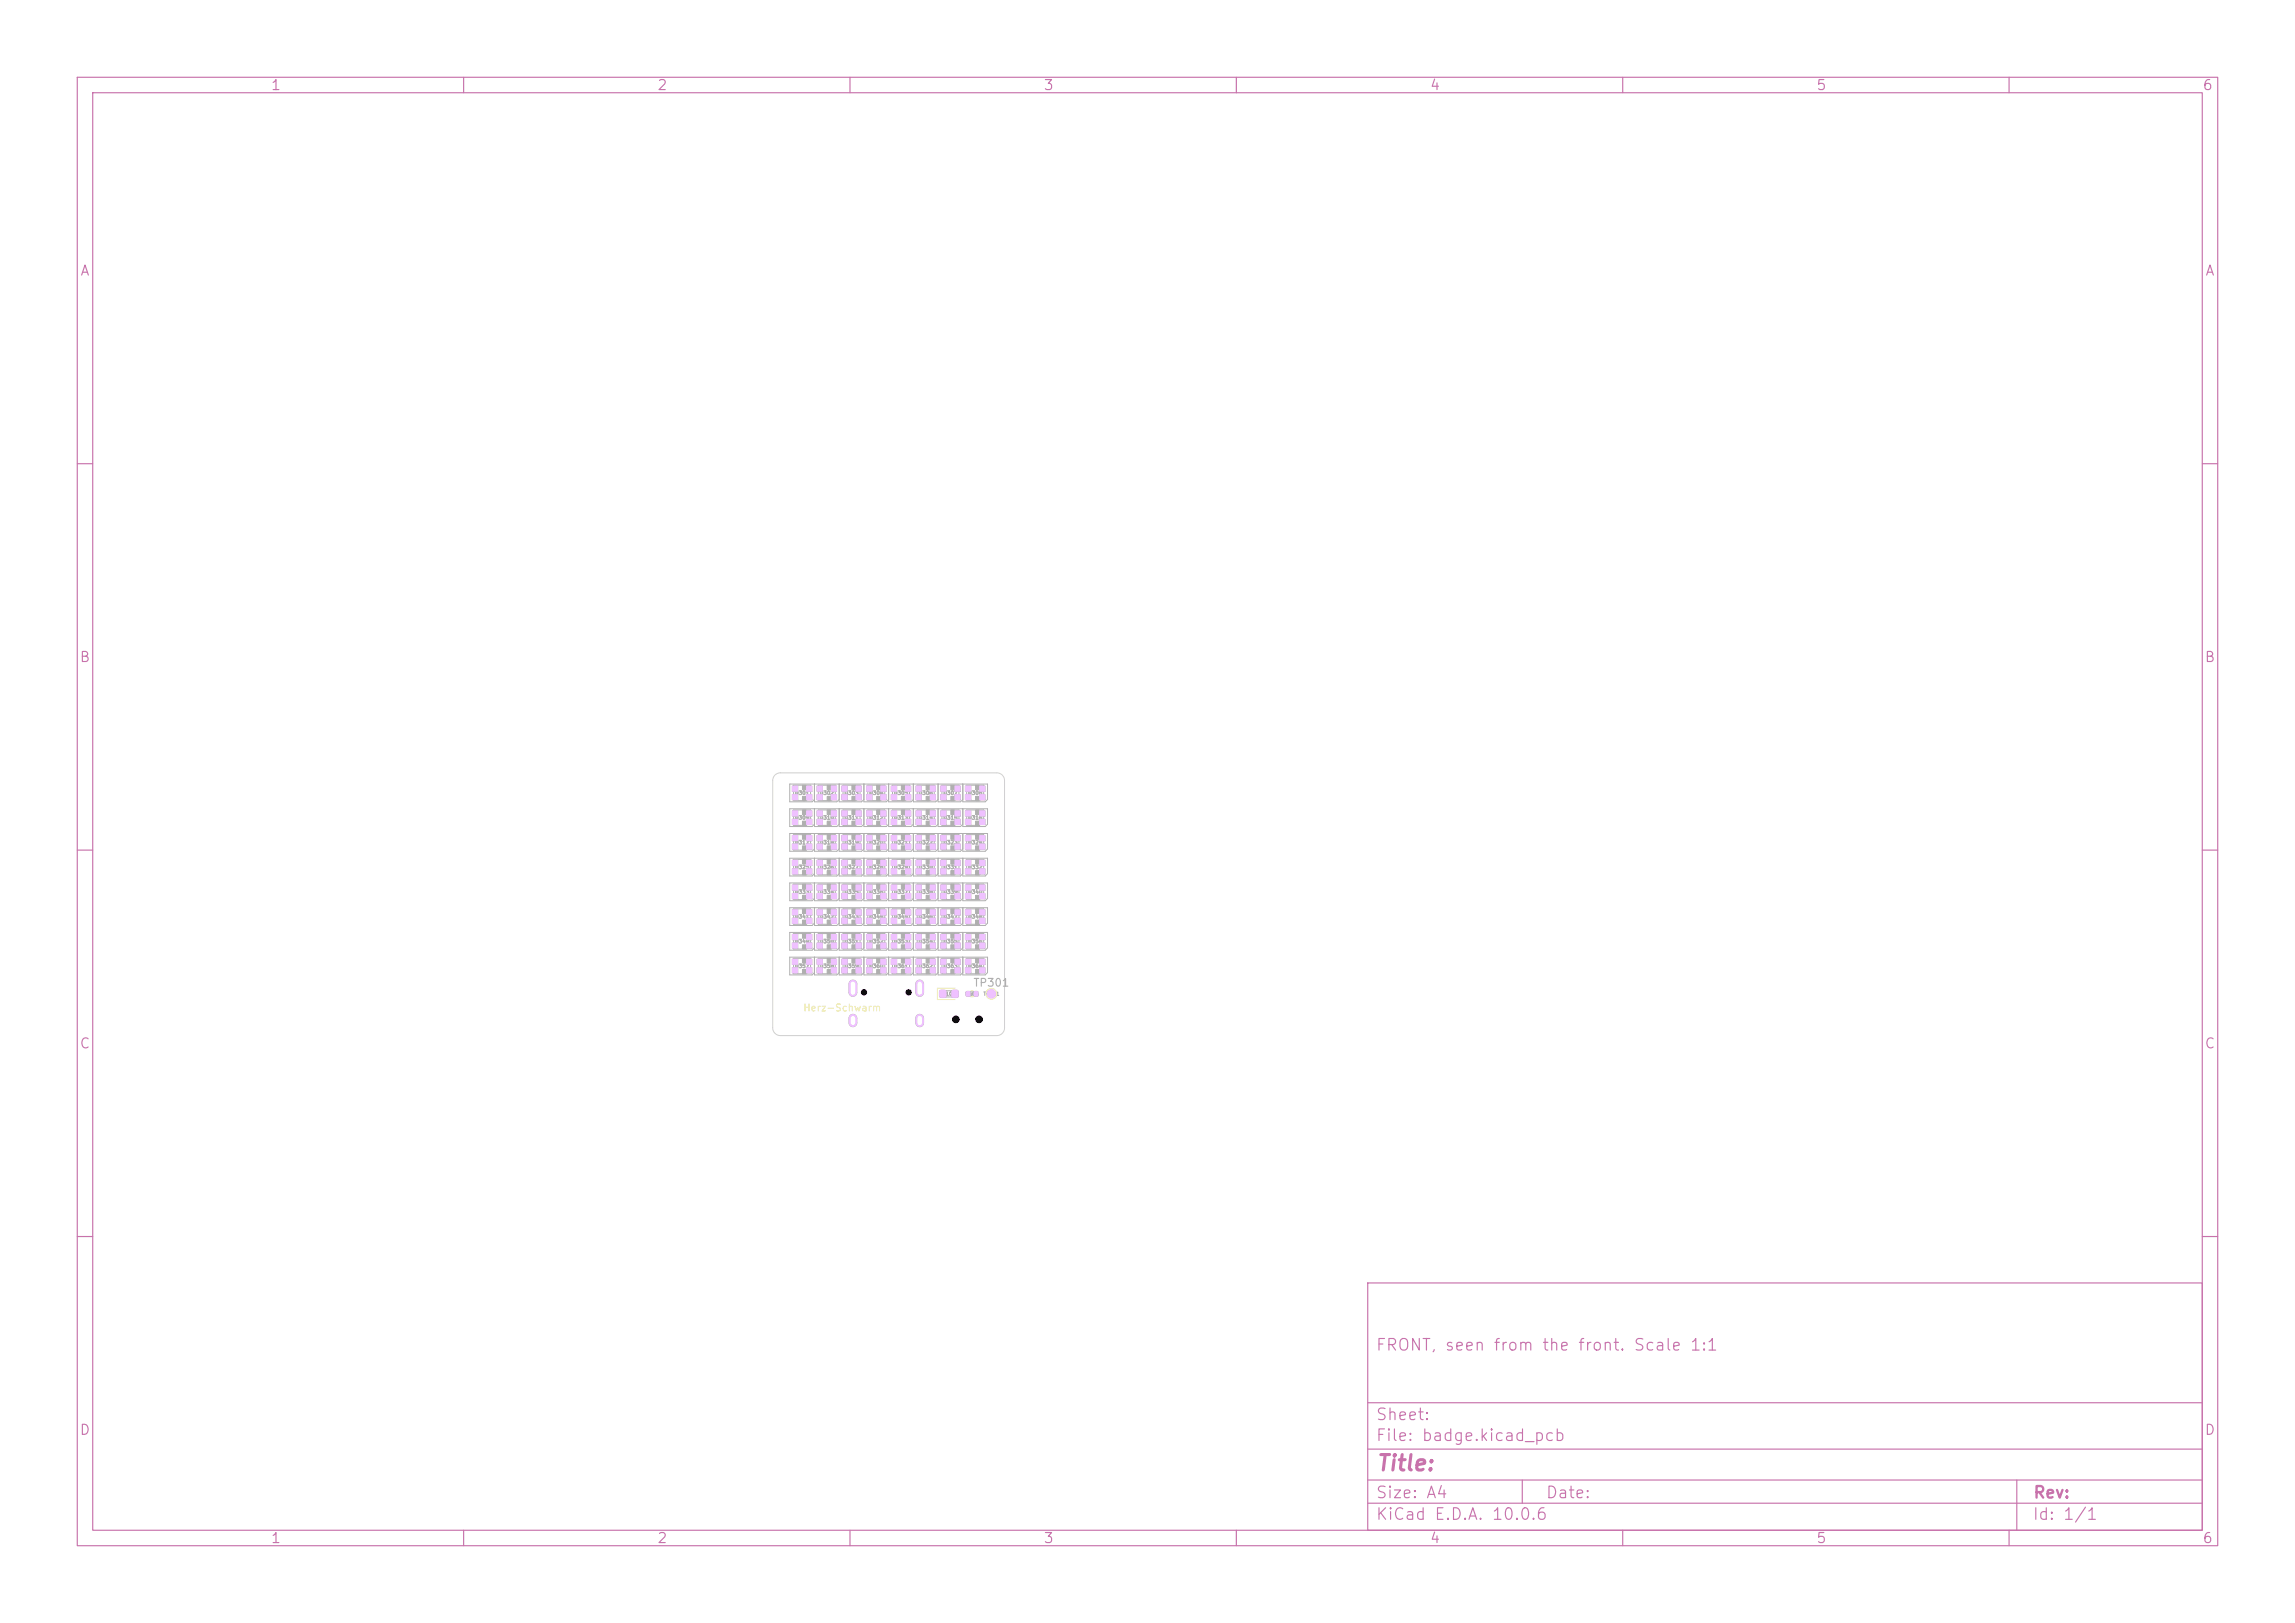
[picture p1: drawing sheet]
<svg xmlns="http://www.w3.org/2000/svg" width="297mm" height="210mm" viewBox="0 0 297 210" stroke-linecap="round" stroke-linejoin="round" font-family="sans-serif">
<defs><g id="words">
<text font-size="2" fill="#c872ab" x="178" y="190.8">Title:</text>
<g font-size="1.5" fill="#c872ab">
<text x="178" y="175.1">FRONT, seen from the front. Scale 1:1</text>
<text x="178" y="184.1">Sheet:</text>
<text x="178" y="186.8">File: badge.kicad_pcb</text>
<text x="178" y="197">KiCad E.D.A. 10.0.6</text>
<text x="178" y="194.2">Size: A4</text>
<text x="200" y="194.2">Date:</text>
<text x="263" y="197">Id: 1/1</text>
<text x="263" y="194.2">Rev:</text>
</g>
<g font-size="1.3" fill="#c872ab">
<text x="35" y="12">1</text>
<text x="85" y="12">2</text>
<text x="135" y="12">3</text>
<text x="185" y="12">4</text>
<text x="235" y="12">5</text>
<text x="285" y="12">6</text>
<text x="10.3" y="36">A</text>
<text x="285.3" y="36">A</text>
<text x="10.2" y="86">B</text>
<text x="285.2" y="86">B</text>
<text x="10.2" y="136">C</text>
<text x="285.2" y="136">C</text>
<text x="10.2" y="186">D</text>
<text x="285.2" y="186">D</text>
<text x="35" y="200">1</text>
<text x="85" y="200">2</text>
<text x="135" y="200">3</text>
<text x="185" y="200">4</text>
<text x="235" y="200">5</text>
<text x="285" y="200">6</text>
</g>
<text font-size="1" fill="#afafaf" x="125.9" y="127.9">TP301</text>
<text font-size=".9" fill="#f2eda1" x="103.9" y="131.1">Herz-Schwarm</text>
<g font-size=".7" fill="#afafaf">
<text x="110.9" y="128.6" transform="rotate(-90 110.9 128.6)">SH</text>
<text x="119.6" y="128.6" transform="rotate(-90 119.6 128.6)">SH</text>
</g>
<g font-size=".5" fill="#afafaf">
<text x="102.8" y="103">D301</text>
<text x="102.8" y="106.2">D309</text>
<text x="106" y="103">D302</text>
<text x="106" y="106.2">D310</text>
<text x="109.2" y="106.2">D311</text>
<text x="109.2" y="103">D303</text>
<text x="112.4" y="103">D304</text>
<text x="112.4" y="106.2">D312</text>
<text x="115.6" y="103">D305</text>
<text x="115.6" y="106.2">D313</text>
<text x="118.8" y="103">D306</text>
<text x="118.8" y="106.2">D314</text>
<text x="122" y="106.2">D315</text>
<text x="122" y="103">D307</text>
<text x="125.2" y="106.2">D316</text>
<text x="125.2" y="103">D308</text>
<text x="102.8" y="109.4">D317</text>
<text x="102.8" y="112.6">D325</text>
<text x="106" y="112.6">D326</text>
<text x="106" y="109.4">D318</text>
<text x="109.2" y="112.6">D327</text>
<text x="109.2" y="109.4">D319</text>
<text x="112.4" y="109.4">D320</text>
<text x="112.4" y="112.6">D328</text>
<text x="115.6" y="109.4">D321</text>
<text x="115.6" y="112.6">D329</text>
<text x="118.8" y="109.4">D322</text>
<text x="118.8" y="112.6">D330</text>
<text x="122" y="112.6">D331</text>
<text x="122" y="109.4">D323</text>
<text x="125.2" y="109.4">D324</text>
<text x="125.2" y="112.6">D332</text>
<text x="102.8" y="119">D341</text>
<text x="102.8" y="115.8">D333</text>
<text x="106" y="119">D342</text>
<text x="106" y="115.8">D334</text>
<text x="109.2" y="119">D343</text>
<text x="109.2" y="115.8">D335</text>
<text x="112.4" y="119">D344</text>
<text x="112.4" y="115.8">D336</text>
<text x="115.6" y="115.8">D337</text>
<text x="115.6" y="119">D345</text>
<text x="118.8" y="115.8">D338</text>
<text x="118.8" y="119">D346</text>
<text x="122" y="119">D347</text>
<text x="122" y="115.8">D339</text>
<text x="125.2" y="115.8">D340</text>
<text x="125.2" y="119">D348</text>
<text x="102.8" y="122.2">D349</text>
<text x="102.8" y="125.4">D357</text>
<text x="106" y="125.4">D358</text>
<text x="106" y="122.2">D350</text>
<text x="109.2" y="122.2">D351</text>
<text x="109.2" y="125.4">D359</text>
<text x="112.4" y="122.2">D352</text>
<text x="112.4" y="125.4">D360</text>
<text x="115.6" y="125.4">D361</text>
<text x="115.6" y="122.2">D353</text>
<text x="118.8" y="125.4">D362</text>
<text x="118.8" y="122.2">D354</text>
<text x="122" y="125.4">D363</text>
<text x="122" y="122.2">D355</text>
<text x="125.2" y="125.4">D364</text>
<text x="125.2" y="122.2">D356</text>
<text x="110.8" y="132.6" transform="rotate(-90 110.8 132.6)">SH</text>
<text x="119.4" y="132.6" transform="rotate(-90 119.4 132.6)">SH</text>
</g>
<g font-size=".4" fill="#afafaf">
<text x="121.9" y="128.9">D102</text>
<text x="124.9" y="128.9">R104</text>
<text x="127.2" y="128.9">TP301</text>
</g>
<text font-size=".3" fill="#afafaf" x="125.3" y="128.8">R104</text>
</g></defs>
<g fill="none" stroke="#c872ab" stroke-width=".15">
<path d="M10 10h277v190h-277zM12 12h273v186h-273zM60 10v2M110 10v2M160 10v2M210 10v2M260 10v2M10 60h2M285 60h2M10 110h2M285 110h2M10 160h2"/>
<path d="M177 166h108v32h-108zM285 160h2M60 198v2M110 198v2M160 198v2M177 194.5h108M177 191.5h108M177 187.5h108M177 181.5h108M197 191.5v3M210 198v2M260 198v2"/>
<path d="M261 191.5v6.5"/>
</g>
<path d="M100.3 100.3l.4-.2 .3-.1h28a1 1 0 0 1 1 1v32a1 1 0 0 1-1 1h-28a1 1 0 0 1-1-1v-32l.1-.3z" fill="none" stroke="#d0d2cd" stroke-width=".13"/>
<g fill="none" stroke="#afafaf" stroke-width=".13">
<path d="M102.5 117.7h.7v.7h-.7zM102.5 118.8h.7v.7h-.7zM102.5 114.5h.7v.7h-.7zM102.5 115.6h.7v.7h-.7zM102.5 101.7h.7v.7h-.7zM102.5 102.8h.7v.7h-.7zM102.5 104.9h.7v.7h-.7zM102.5 106h.7v.7h-.7zM102.5 108.1h.7v.7h-.7zM102.5 109.2h.7v.7h-.7zM102.5 111.3h.7v.7h-.7zM102.5 112.4h.7v.7h-.7z"/>
<path d="M102.7 111.2h2.2v1.5l-.6 .5h-1.6zM102.7 117.6h2.2v1.5l-.6 .5h-1.6zM102.7 101.6h2.2v1.5l-.6 .5h-1.6zM102.7 104.8h2.2v1.5l-.6 .5h-1.6zM102.7 108h2.2v1.5l-.6 .5h-1.6zM102.7 114.4h2.2v1.5l-.6 .5h-1.6zM104.4 118.8h.7v.7h-.7zM104.4 117.7h.7v.7h-.7zM104.4 115.6h.7v.7h-.7zM104.4 114.5h.7v.7h-.7zM104.4 102.8h.7v.7h-.7zM104.4 101.7h.7v.7h-.7z"/>
<path d="M104.4 106h.7v.7h-.7zM104.4 104.9h.7v.7h-.7zM104.4 109.2h.7v.7h-.7zM104.4 108.1h.7v.7h-.7zM104.4 112.4h.7v.7h-.7zM104.4 111.3h.7v.7h-.7zM105.4 111.1v2.3h2.9l.3-.3M105.4 114.3v2.3h2.9l.3-.3M105.4 117.5v2.3h2.9l.3-.3M105.4 101.5v2.3h2.9l.3-.3M105.4 104.7v2.3h2.9l.3-.3M105.4 107.9v2.3h2.9l.3-.3"/>
<path d="M105.7 117.7h.7v.7h-.7zM105.7 118.8h.7v.7h-.7zM105.7 101.7h.7v.7h-.7zM105.7 102.8h.7v.7h-.7zM105.7 114.5h.7v.7h-.7zM105.7 115.6h.7v.7h-.7zM105.7 104.9h.7v.7h-.7zM105.7 106h.7v.7h-.7zM105.7 111.3h.7v.7h-.7zM105.7 112.4h.7v.7h-.7zM105.7 108.1h.7v.7h-.7zM105.7 109.2h.7v.7h-.7z"/>
<path d="M105.9 111.2h2.2v1.5l-.6 .5h-1.6zM105.9 114.4h2.2v1.5l-.6 .5h-1.6zM105.9 101.6h2.2v1.5l-.6 .5h-1.6zM105.9 104.8h2.2v1.5l-.6 .5h-1.6zM105.9 108h2.2v1.5l-.6 .5h-1.6zM105.9 117.6h2.2v1.5l-.6 .5h-1.6zM107.6 118.8h.7v.7h-.7zM107.6 117.7h.7v.7h-.7zM107.6 102.8h.7v.7h-.7zM107.6 101.7h.7v.7h-.7zM107.6 115.6h.7v.7h-.7zM107.6 114.5h.7v.7h-.7z"/>
<path d="M107.6 106h.7v.7h-.7zM107.6 104.9h.7v.7h-.7zM107.6 112.4h.7v.7h-.7zM107.6 111.3h.7v.7h-.7zM107.6 109.2h.7v.7h-.7zM107.6 108.1h.7v.7h-.7zM108.6 101.5v2.3h2.9l.3-.3M108.6 104.7v2.3h2.9l.3-.3M108.6 107.9v2.3h2.9l.3-.3M108.6 111.1v2.3h2.9l.3-.3M108.6 114.3v2.3h2.9l.3-.3M108.6 117.5v2.3h2.9l.3-.3"/>
<path d="M108.9 111.3h.7v.7h-.7zM108.9 112.4h.7v.7h-.7zM108.9 104.9h.7v.7h-.7zM108.9 106h.7v.7h-.7zM108.9 108.1h.7v.7h-.7zM108.9 109.2h.7v.7h-.7zM108.9 101.7h.7v.7h-.7zM108.9 102.8h.7v.7h-.7zM108.9 117.7h.7v.7h-.7zM108.9 118.8h.7v.7h-.7zM108.9 114.5h.7v.7h-.7zM108.9 115.6h.7v.7h-.7z"/>
<path d="M109.1 101.6h2.2v1.5l-.5 .5h-1.7zM109.1 104.8h2.2v1.5l-.5 .5h-1.7zM109.1 108h2.2v1.5l-.5 .5h-1.7zM109.1 111.2h2.2v1.5l-.5 .5h-1.7zM109.1 114.4h2.2v1.5l-.5 .5h-1.7zM109.1 117.6h2.2v1.5l-.5 .5h-1.7zM110.8 112.4h.7v.7h-.7zM110.8 111.3h.7v.7h-.7zM110.8 106h.7v.7h-.7zM110.8 104.9h.7v.7h-.7zM110.8 109.2h.7v.7h-.7zM110.8 108.1h.7v.7h-.7z"/>
<path d="M110.8 102.8h.7v.7h-.7zM110.8 101.7h.7v.7h-.7zM110.8 118.8h.7v.7h-.7zM110.8 117.7h.7v.7h-.7zM110.8 115.6h.7v.7h-.7zM110.8 114.5h.7v.7h-.7zM111.8 111.1v2.3h2.9l.3-.3M111.8 107.9v2.3h2.9l.3-.3M111.8 101.5v2.3h2.9l.3-.3M111.8 104.7v2.3h2.9l.3-.3M111.8 114.3v2.3h2.9l.3-.3M111.8 117.5v2.3h2.9l.3-.3"/>
<path d="M112.1 117.7h.7v.7h-.7zM112.1 118.8h.7v.7h-.7zM112.1 101.7h.7v.7h-.7zM112.1 102.8h.7v.7h-.7zM112.1 108.1h.7v.7h-.7zM112.1 109.2h.7v.7h-.7zM112.1 104.9h.7v.7h-.7zM112.1 106h.7v.7h-.7zM112.1 111.3h.7v.7h-.7zM112.1 112.4h.7v.7h-.7zM112.1 114.5h.7v.7h-.7zM112.1 115.6h.7v.7h-.7z"/>
<path d="M112.3 111.2h2.2v1.5l-.6 .5h-1.6zM112.3 108h2.2v1.5l-.6 .5h-1.6zM112.3 117.6h2.2v1.5l-.6 .5h-1.6zM112.3 114.4h2.2v1.5l-.6 .5h-1.6zM112.3 104.8h2.2v1.5l-.6 .5h-1.6zM112.3 101.6h2.2v1.5l-.6 .5h-1.6zM114 118.8h.7v.7h-.7zM114 117.7h.7v.7h-.7zM114 102.8h.7v.7h-.7zM114 101.7h.7v.7h-.7zM114 109.2h.7v.7h-.7zM114 108.1h.7v.7h-.7z"/>
<path d="M114 106h.7v.7h-.7zM114 104.9h.7v.7h-.7zM114 112.4h.7v.7h-.7zM114 111.3h.7v.7h-.7zM114 115.6h.7v.7h-.7zM114 114.5h.7v.7h-.7zM115 111.1v2.3h2.9l.3-.3M115 104.7v2.3h2.9l.3-.3M115 117.5v2.3h2.9l.3-.3M115 107.9v2.3h2.9l.3-.3M115 114.3v2.3h2.9l.3-.3M115 101.5v2.3h2.9l.3-.3"/>
<path d="M115.3 114.5h.7v.7h-.7zM115.3 115.6h.7v.7h-.7zM115.3 108.1h.7v.7h-.7zM115.3 109.2h.7v.7h-.7zM115.3 101.7h.7v.7h-.7zM115.3 102.8h.7v.7h-.7zM115.3 111.3h.7v.7h-.7zM115.3 112.4h.7v.7h-.7zM115.3 104.9h.7v.7h-.7zM115.3 106h.7v.7h-.7zM115.3 117.7h.7v.7h-.7zM115.3 118.8h.7v.7h-.7z"/>
<path d="M115.5 111.2h2.2v1.5l-.6 .5h-1.6zM115.5 104.8h2.2v1.5l-.6 .5h-1.6zM115.5 117.6h2.2v1.5l-.6 .5h-1.6zM115.5 108h2.2v1.5l-.6 .5h-1.6zM115.5 114.4h2.2v1.5l-.6 .5h-1.6zM115.5 101.6h2.2v1.5l-.6 .5h-1.6zM117.2 115.6h.7v.7h-.7zM117.2 114.5h.7v.7h-.7zM117.2 109.2h.7v.7h-.7zM117.2 108.1h.7v.7h-.7zM117.2 102.8h.7v.7h-.7zM117.2 101.7h.7v.7h-.7z"/>
<path d="M117.2 112.4h.7v.7h-.7zM117.2 111.3h.7v.7h-.7zM117.2 106h.7v.7h-.7zM117.2 104.9h.7v.7h-.7zM117.2 118.8h.7v.7h-.7zM117.2 117.7h.7v.7h-.7zM118.2 111.1v2.3h2.9l.3-.3M118.2 101.5v2.3h2.9l.3-.3M118.2 114.3v2.3h2.9l.3-.3M118.2 104.7v2.3h2.9l.3-.3M118.2 117.5v2.3h2.9l.3-.3M118.2 107.9v2.3h2.9l.3-.3"/>
<path d="M118.5 101.7h.7v.7h-.7zM118.5 102.8h.7v.7h-.7zM118.5 114.5h.7v.7h-.7zM118.5 115.6h.7v.7h-.7zM118.5 117.7h.7v.7h-.7zM118.5 118.8h.7v.7h-.7zM118.5 108.1h.7v.7h-.7zM118.5 109.2h.7v.7h-.7zM118.5 111.3h.7v.7h-.7zM118.5 112.4h.7v.7h-.7zM118.5 104.9h.7v.7h-.7zM118.5 106h.7v.7h-.7z"/>
<path d="M118.7 111.2h2.2v1.5l-.5 .5h-1.7zM118.7 101.6h2.2v1.5l-.5 .5h-1.7zM118.7 114.4h2.2v1.5l-.5 .5h-1.7zM118.7 117.6h2.2v1.5l-.5 .5h-1.7zM118.7 104.8h2.2v1.5l-.5 .5h-1.7zM118.7 108h2.2v1.5l-.5 .5h-1.7zM120.4 102.8h.7v.7h-.7zM120.4 101.7h.7v.7h-.7zM120.4 115.6h.7v.7h-.7zM120.4 114.5h.7v.7h-.7zM120.4 118.8h.7v.7h-.7zM120.4 117.7h.7v.7h-.7z"/>
<path d="M120.4 109.2h.7v.7h-.7zM120.4 108.1h.7v.7h-.7zM120.4 112.4h.7v.7h-.7zM120.4 111.3h.7v.7h-.7zM120.4 106h.7v.7h-.7zM120.4 104.9h.7v.7h-.7zM121.4 111.1v2.3h2.9l.3-.3M121.4 101.5v2.3h2.9l.3-.3M121.4 104.7v2.3h2.9l.3-.3M121.4 107.9v2.3h2.9l.3-.3M121.4 114.3v2.3h2.9l.3-.3M121.4 117.5v2.3h2.9l.3-.3"/>
<path d="M121.7 111.3h.7v.7h-.7zM121.7 112.4h.7v.7h-.7zM121.7 108.1h.7v.7h-.7zM121.7 109.2h.7v.7h-.7zM121.7 104.9h.7v.7h-.7zM121.7 106h.7v.7h-.7zM121.7 101.7h.7v.7h-.7zM121.7 102.8h.7v.7h-.7zM121.7 117.7h.7v.7h-.7zM121.7 118.8h.7v.7h-.7zM121.7 114.5h.7v.7h-.7zM121.7 115.6h.7v.7h-.7z"/>
<path d="M121.9 111.2h2.2v1.5l-.6 .5h-1.6zM121.9 101.6h2.2v1.5l-.6 .5h-1.6zM121.9 104.8h2.2v1.5l-.6 .5h-1.6zM121.9 108h2.2v1.5l-.6 .5h-1.6zM121.9 114.4h2.2v1.5l-.6 .5h-1.6zM121.9 117.6h2.2v1.5l-.6 .5h-1.6zM123.6 112.4h.7v.7h-.7zM123.6 111.3h.7v.7h-.7zM123.6 109.2h.7v.7h-.7zM123.6 108.1h.7v.7h-.7zM123.6 106h.7v.7h-.7zM123.6 104.9h.7v.7h-.7z"/>
<path d="M123.6 102.8h.7v.7h-.7zM123.6 101.7h.7v.7h-.7zM123.6 118.8h.7v.7h-.7zM123.6 117.7h.7v.7h-.7zM123.6 115.6h.7v.7h-.7zM123.6 114.5h.7v.7h-.7zM124.6 111.1v2.3h2.9l.3-.3v-2h-25.6v2.3h2.9l.3-.3M124.6 117.5v2.3h2.9l.3-.3v-2h-25.6v2.3h2.9l.3-.3M124.6 107.9v2.3h2.9l.3-.3v-2h-25.6v2.3h2.9l.3-.3M124.6 101.5v2.3h2.9l.3-.3v-2h-25.6v2.3h2.9l.3-.3M124.6 104.7v2.3h2.9l.3-.3v-2h-25.6v2.3h2.9l.3-.3M124.6 114.3v2.3h2.9l.3-.3v-2h-25.6v2.3h2.9l.3-.3"/>
<path d="M124.9 114.5h.7v.7h-.7zM124.9 115.6h.7v.7h-.7zM124.9 108.1h.7v.7h-.7zM124.9 109.2h.7v.7h-.7zM124.9 104.9h.7v.7h-.7zM124.9 106h.7v.7h-.7zM124.9 111.3h.7v.7h-.7zM124.9 112.4h.7v.7h-.7zM124.9 101.7h.7v.7h-.7zM124.9 102.8h.7v.7h-.7zM124.9 117.7h.7v.7h-.7zM124.9 118.8h.7v.7h-.7z"/>
<path d="M125.1 111.2h2.2v1.5l-.6 .5h-1.6zM125.1 108h2.2v1.5l-.6 .5h-1.6zM125.1 117.6h2.2v1.5l-.6 .5h-1.6zM125.1 101.6h2.2v1.5l-.6 .5h-1.6zM125.1 104.8h2.2v1.5l-.6 .5h-1.6zM125.1 114.4h2.2v1.5l-.6 .5h-1.6zM126.8 115.6h.7v.7h-.7zM126.8 114.5h.7v.7h-.7zM126.8 109.2h.7v.7h-.7zM126.8 108.1h.7v.7h-.7zM126.8 106h.7v.7h-.7zM126.8 104.9h.7v.7h-.7z"/>
<path d="M126.8 112.4h.7v.7h-.7zM126.8 111.3h.7v.7h-.7zM126.8 102.8h.7v.7h-.7zM126.8 101.7h.7v.7h-.7zM126.8 118.8h.7v.7h-.7zM126.8 117.7h.7v.7h-.7zM102.5 120.9h.7v.7h-.7zM102.5 122h.7v.7h-.7zM102.5 124.1h.7v.7h-.7zM102.5 125.2h.7v.7h-.7zM102.7 120.8h2.2v1.5l-.6 .5h-1.6zM102.7 124h2.2v1.5l-.6 .5h-1.6z"/>
<path d="M104.4 122h.7v.7h-.7zM104.4 120.9h.7v.7h-.7zM104.4 125.2h.7v.7h-.7zM104.4 124.1h.7v.7h-.7zM105.4 120.7v2.3h2.9l.3-.3M105.4 123.9v2.3h2.9l.3-.3M105.7 124.1h.7v.7h-.7zM105.7 125.2h.7v.7h-.7zM105.7 120.9h.7v.7h-.7zM105.7 122h.7v.7h-.7zM105.9 120.8h2.2v1.5l-.6 .5h-1.6zM105.9 124h2.2v1.5l-.6 .5h-1.6z"/>
<path d="M107.6 125.2h.7v.7h-.7zM107.6 124.1h.7v.7h-.7zM107.6 122h.7v.7h-.7zM107.6 120.9h.7v.7h-.7zM108.6 120.7v2.3h2.9l.3-.3M108.6 123.9v2.3h2.9l.3-.3M108.9 120.9h.7v.7h-.7zM108.9 122h.7v.7h-.7zM108.9 124.1h.7v.7h-.7zM108.9 125.2h.7v.7h-.7zM109.1 120.8h2.2v1.5l-.5 .5h-1.7zM109.1 124h2.2v1.5l-.5 .5h-1.7z"/>
<path d="M110 131.4a.5 .5 0 0 1 .6-.1 .5 .5 0 0 1 .3 .5v.6a.5 .5 0 0 1-.5 .4 .5 .5 0 0 1-.5-.4v-.7zM110 127a.5 .5 0 0 1 .6-.1 .5 .5 0 0 1 .3 .4v1.1a.5 .5 0 0 1-.5 .5 .5 .5 0 0 1-.5-.5v-1.1zM110.8 122h.7v.7h-.7zM110.8 120.9h.7v.7h-.7zM110.8 125.2h.7v.7h-.7zM110.8 124.1h.7v.7h-.7zM111.8 120.7v2.3h2.9l.3-.3M111.8 123.9v2.3h2.9l.3-.3M112.1 120.9h.7v.7h-.7zM112.1 122h.7v.7h-.7zM112.1 124.1h.7v.7h-.7zM112.1 125.2h.7v.7h-.7z"/>
<path d="M112.3 120.8h2.2v1.5l-.6 .5h-1.6zM112.3 124h2.2v1.5l-.6 .5h-1.6zM114 122h.7v.7h-.7zM114 120.9h.7v.7h-.7zM114 125.2h.7v.7h-.7zM114 124.1h.7v.7h-.7zM115 120.7v2.3h2.9l.3-.3M115 123.9v2.3h2.9l.3-.3M115.3 124.1h.7v.7h-.7zM115.3 125.2h.7v.7h-.7zM115.3 120.9h.7v.7h-.7zM115.3 122h.7v.7h-.7z"/>
<path d="M115.5 120.8h2.2v1.5l-.6 .5h-1.6zM115.5 124h2.2v1.5l-.6 .5h-1.6zM117.2 125.2h.7v.7h-.7zM117.2 124.1h.7v.7h-.7zM117.2 122h.7v.7h-.7zM117.2 120.9h.7v.7h-.7zM118.2 120.7v2.3h2.9l.3-.3M118.2 123.9v2.3h2.9l.3-.3M118.5 124.1h.7v.7h-.7zM118.5 125.2h.7v.7h-.7zM118.5 120.9h.7v.7h-.7zM118.5 122h.7v.7h-.7z"/>
<path d="M118.7 131.4a.5 .5 0 0 1 .5-.1 .5 .5 0 0 1 .3 .5v.6a.5 .5 0 0 1-.5 .4 .5 .5 0 0 1-.5-.4v-.7zM118.7 127a.5 .5 0 0 1 .5-.1 .5 .5 0 0 1 .3 .4v1.1a.5 .5 0 0 1-.5 .5 .5 .5 0 0 1-.5-.5v-1.1zM118.7 120.8h2.2v1.5l-.5 .5h-1.7zM118.7 124h2.2v1.5l-.5 .5h-1.7zM120.4 125.2h.7v.7h-.7zM120.4 124.1h.7v.7h-.7zM120.4 122h.7v.7h-.7zM120.4 120.9h.7v.7h-.7zM121.4 120.7v2.3h2.9l.3-.3M121.4 123.9v2.3h2.9l.3-.3M121.6 128.2h.8v.8h-.8zM121.7 124.1h.7v.7h-.7z"/>
<path d="M121.7 125.2h.7v.7h-.7zM121.7 120.9h.7v.7h-.7zM121.7 122h.7v.7h-.7zM121.9 120.8h2.2v1.5l-.6 .5h-1.6zM121.9 124h2.2v1.5l-.6 .5h-1.6zM122.3 128.2h1.3v.8h-1.6v-.5zM123.2 128.2h.8v.8h-.8zM123.6 125.2h.7v.7h-.7zM123.6 124.1h.7v.7h-.7zM123.6 122h.7v.7h-.7zM123.6 120.9h.7v.7h-.7zM124.6 120.7v2.3h2.9l.3-.3v-2h-25.6v2.3h2.9l.3-.3"/>
<path d="M124.6 123.9v2.3h2.9l.3-.3v-2h-25.6v2.3h2.9l.3-.3M124.9 124.1h.7v.7h-.7zM124.9 125.2h.7v.7h-.7zM124.9 120.9h.7v.7h-.7zM124.9 122h.7v.7h-.7zM125.1 128.3h.4v.6h-.4zM125.1 120.8h2.2v1.5l-.6 .5h-1.6zM125.1 124h2.2v1.5l-.6 .5h-1.6zM125.3 128.3h1v.6h-1zM126.1 128.3h.4v.6h-.4zM126.8 125.2h.7v.7h-.7zM126.8 124.1h.7v.7h-.7z"/>
<path d="M126.8 122h.7v.7h-.7zM126.8 120.9h.7v.7h-.7z"/>
<circle cx="111.8" cy="128.4" r=".33"/>
<circle cx="117.6" cy="128.4" r=".33"/>
<circle cx="128.3" cy="128.6" r=".5"/>
</g>
<g fill="#afafaf" stroke="#afafaf" stroke-width=".13">
<path d="M110.2 111.2h.5v.6h-.5z"/>
<path d="M110.2 112.7h.5v.5h-.5z"/>
<path d="M123.1 111.2h.4v.6h-.4z"/>
<path d="M123.1 112.7h.4v.5h-.4z"/>
<path d="M103.8 120.8h.5v.6h-.5z"/>
<path d="M103.8 122.2h.5v.6h-.5z"/>
<path d="M107.1 117.6h.4v.6h-.4z"/>
<path d="M107.1 119.1h.4v.5h-.4z"/>
<path d="M126.2 114.4h.5v.6h-.5z"/>
<path d="M126.2 115.8h.5v.6h-.5z"/>
<path d="M110.2 104.8h.5v.6h-.5z"/>
<path d="M110.2 106.2h.5v.6h-.5z"/>
<path d="M126.2 108h.5v.6h-.5z"/>
<path d="M126.2 109.5h.5v.5h-.5z"/>
<path d="M119.8 101.6h.5v.6h-.5z"/>
<path d="M119.8 103.1h.5v.5h-.5z"/>
<path d="M103.8 117.6h.5v.6h-.5z"/>
<path d="M103.8 119.1h.5v.5h-.5z"/>
<path d="M107.1 101.6h.4v.6h-.4z"/>
<path d="M107.1 103.1h.4v.5h-.4z"/>
<path d="M126.2 104.8h.5v.6h-.5z"/>
<path d="M126.2 106.2h.5v.6h-.5z"/>
<path d="M119.8 114.4h.5v.6h-.5z"/>
<path d="M119.8 115.8h.5v.6h-.5z"/>
<path d="M113.5 117.6h.4v.6h-.4z"/>
<path d="M113.5 119.1h.4v.5h-.4z"/>
<path d="M103.8 114.4h.5v.6h-.5z"/>
<path d="M103.8 115.8h.5v.6h-.5z"/>
<path d="M103.8 101.6h.5v.6h-.5z"/>
<path d="M103.8 103.1h.5v.5h-.5z"/>
<path d="M119.8 117.6h.5v.6h-.5z"/>
<path d="M119.8 119.1h.5v.5h-.5z"/>
<path d="M116.7 114.4h.4v.6h-.4z"/>
<path d="M116.7 115.8h.4v.6h-.4z"/>
<path d="M103.8 104.8h.5v.6h-.5z"/>
<path d="M103.8 106.2h.5v.6h-.5z"/>
<path d="M110.2 120.8h.5v.6h-.5z"/>
<path d="M110.2 122.2h.5v.6h-.5z"/>
<path d="M107.1 114.4h.4v.6h-.4z"/>
<path d="M107.1 115.8h.4v.6h-.4z"/>
<path d="M107.1 124h.4v.6h-.4z"/>
<path d="M107.1 125.5h.4v.5h-.4z"/>
<path d="M113.5 101.6h.4v.6h-.4z"/>
<path d="M113.5 103.1h.4v.5h-.4z"/>
<path d="M110.2 108h.5v.6h-.5z"/>
<path d="M110.2 109.5h.5v.5h-.5z"/>
<path d="M103.8 108h.5v.6h-.5z"/>
<path d="M103.8 109.5h.5v.5h-.5z"/>
<path d="M126.2 124h.5v.6h-.5z"/>
<path d="M126.2 125.5h.5v.5h-.5z"/>
<path d="M116.7 108h.4v.6h-.4z"/>
<path d="M116.7 109.5h.4v.5h-.4z"/>
<path d="M113.5 108h.4v.6h-.4z"/>
<path d="M113.5 109.5h.4v.5h-.4z"/>
<path d="M107.1 104.8h.4v.6h-.4z"/>
<path d="M107.1 106.2h.4v.6h-.4z"/>
<path d="M110.2 101.6h.5v.6h-.5z"/>
<path d="M110.2 103.1h.5v.5h-.5z"/>
<path d="M113.5 104.8h.4v.6h-.4z"/>
<path d="M113.5 106.2h.4v.6h-.4z"/>
<path d="M119.8 124h.5v.6h-.5z"/>
<path d="M119.8 125.5h.5v.5h-.5z"/>
<path d="M113.5 111.2h.4v.6h-.4z"/>
<path d="M113.5 112.7h.4v.5h-.4z"/>
<path d="M107.1 111.2h.4v.6h-.4z"/>
<path d="M107.1 112.7h.4v.5h-.4z"/>
<path d="M126.2 111.2h.5v.6h-.5z"/>
<path d="M126.2 112.7h.5v.5h-.5z"/>
<path d="M119.8 120.8h.5v.6h-.5z"/>
<path d="M119.8 122.2h.5v.6h-.5z"/>
<path d="M123.1 108h.4v.6h-.4z"/>
<path d="M123.1 109.5h.4v.5h-.4z"/>
<path d="M113.5 114.4h.4v.6h-.4z"/>
<path d="M113.5 115.8h.4v.6h-.4z"/>
<path d="M119.8 108h.5v.6h-.5z"/>
<path d="M119.8 109.5h.5v.5h-.5z"/>
<path d="M119.8 111.2h.5v.6h-.5z"/>
<path d="M119.8 112.7h.5v.5h-.5z"/>
<path d="M126.2 101.6h.5v.6h-.5z"/>
<path d="M126.2 103.1h.5v.5h-.5z"/>
<path d="M126.2 117.6h.5v.6h-.5z"/>
<path d="M126.2 119.1h.5v.5h-.5z"/>
<path d="M107.1 108h.4v.6h-.4z"/>
<path d="M107.1 109.5h.4v.5h-.4z"/>
<path d="M116.7 124h.4v.6h-.4z"/>
<path d="M116.7 125.5h.4v.5h-.4z"/>
<path d="M116.7 101.6h.4v.6h-.4z"/>
<path d="M116.7 103.1h.4v.5h-.4z"/>
<path d="M103.8 111.2h.5v.6h-.5z"/>
<path d="M103.8 112.7h.5v.5h-.5z"/>
<path d="M123.1 124h.4v.6h-.4z"/>
<path d="M123.1 125.5h.4v.5h-.4z"/>
<path d="M116.7 111.2h.4v.6h-.4z"/>
<path d="M116.7 112.7h.4v.5h-.4z"/>
<path d="M123.1 104.8h.4v.6h-.4z"/>
<path d="M123.1 106.2h.4v.6h-.4z"/>
<path d="M123.1 101.6h.4v.6h-.4z"/>
<path d="M123.1 103.1h.4v.5h-.4z"/>
<path d="M113.5 120.8h.4v.6h-.4z"/>
<path d="M113.5 122.2h.4v.6h-.4z"/>
<path d="M110.2 124h.5v.6h-.5z"/>
<path d="M110.2 125.5h.5v.5h-.5z"/>
<path d="M123.1 120.8h.4v.6h-.4z"/>
<path d="M123.1 122.2h.4v.6h-.4z"/>
<path d="M116.7 104.8h.4v.6h-.4z"/>
<path d="M116.7 106.2h.4v.6h-.4z"/>
<path d="M123.1 117.6h.4v.6h-.4z"/>
<path d="M123.1 119.1h.4v.5h-.4z"/>
<path d="M113.5 124h.4v.6h-.4z"/>
<path d="M113.5 125.5h.4v.5h-.4z"/>
<path d="M107.1 120.8h.4v.6h-.4z"/>
<path d="M107.1 122.2h.4v.6h-.4z"/>
<path d="M126.2 120.8h.5v.6h-.5z"/>
<path d="M126.2 122.2h.5v.6h-.5z"/>
<path d="M110.2 117.6h.5v.6h-.5z"/>
<path d="M110.2 119.1h.5v.5h-.5z"/>
<path d="M116.7 117.6h.4v.6h-.4z"/>
<path d="M116.7 119.1h.4v.5h-.4z"/>
<path d="M110.2 114.4h.5v.6h-.5z"/>
<path d="M110.2 115.8h.5v.6h-.5z"/>
<path d="M116.7 120.8h.4v.6h-.4z"/>
<path d="M116.7 122.2h.4v.6h-.4z"/>
<path d="M123.1 114.4h.4v.6h-.4z"/>
<path d="M123.1 115.8h.4v.6h-.4z"/>
<path d="M103.8 124h.5v.6h-.5z"/>
<path d="M103.8 125.5h.5v.5h-.5z"/>
<path d="M119.8 104.8h.5v.6h-.5z"/>
<path d="M119.8 106.2h.5v.6h-.5z"/>
</g>
<g fill="none" stroke="#f2eda1" stroke-width=".13">
<path d="M123.6 127.9h-2.3v1.4h2.3M125.6 128.2h.4M125.6 129h.4"/>
<circle cx="128.3" cy="128.6" r=".7"/>
</g>
<g fill="#efc1ff">
<path d="M110.7 112.4h.8v.7h-.8z"/>
<path d="M110.7 111.3h.8v.7h-.8z"/>
<path d="M108.9 111.3h.8v.7h-.8z"/>
<path d="M108.9 112.4h.8v.7h-.8z"/>
<path d="M123.5 112.4h.8v.7h-.8z"/>
<path d="M123.5 111.3h.8v.7h-.8z"/>
<path d="M121.7 111.3h.8v.7h-.8z"/>
<path d="M121.7 112.4h.8v.7h-.8z"/>
<path d="M104.3 122h.8v.7h-.8z"/>
<path d="M104.3 120.9h.8v.7h-.8z"/>
<path d="M102.5 120.9h.8v.7h-.8z"/>
<path d="M102.5 122h.8v.7h-.8z"/>
<path d="M107.5 118.8h.8v.7h-.8z"/>
<path d="M107.5 117.7h.8v.7h-.8z"/>
<path d="M105.7 117.7h.8v.7h-.8z"/>
<path d="M105.7 118.8h.8v.7h-.8z"/>
<path d="M126.7 115.6h.8v.7h-.8z"/>
<path d="M126.7 114.5h.8v.7h-.8z"/>
<path d="M124.9 114.5h.8v.7h-.8z"/>
<path d="M124.9 115.6h.8v.7h-.8z"/>
<path d="M110.7 106h.8v.7h-.8z"/>
<path d="M110.7 104.9h.8v.7h-.8z"/>
<path d="M108.9 104.9h.8v.7h-.8z"/>
<path d="M108.9 106h.8v.7h-.8z"/>
<path d="M126.7 109.2h.8v.7h-.8z"/>
<path d="M126.7 108.1h.8v.7h-.8z"/>
<path d="M124.9 108.1h.8v.7h-.8z"/>
<path d="M124.9 109.2h.8v.7h-.8z"/>
<path d="M120.3 102.8h.8v.7h-.8z"/>
<path d="M120.3 101.7h.8v.7h-.8z"/>
<path d="M118.5 101.7h.8v.7h-.8z"/>
<path d="M118.5 102.8h.8v.7h-.8z"/>
<path d="M104.3 118.8h.8v.7h-.8z"/>
<path d="M104.3 117.7h.8v.7h-.8z"/>
<path d="M102.5 117.7h.8v.7h-.8z"/>
<path d="M102.5 118.8h.8v.7h-.8z"/>
<path d="M107.5 102.8h.8v.7h-.8z"/>
<path d="M107.5 101.7h.8v.7h-.8z"/>
<path d="M105.7 101.7h.8v.7h-.8z"/>
<path d="M105.7 102.8h.8v.7h-.8z"/>
<path d="M126.7 106h.8v.7h-.8z"/>
<path d="M126.7 104.9h.8v.7h-.8z"/>
<path d="M124.9 104.9h.8v.7h-.8z"/>
<path d="M124.9 106h.8v.7h-.8z"/>
<path d="M120.3 115.6h.8v.7h-.8z"/>
<path d="M120.3 114.5h.8v.7h-.8z"/>
<path d="M118.5 114.5h.8v.7h-.8z"/>
<path d="M118.5 115.6h.8v.7h-.8z"/>
<path d="M113.9 118.8h.8v.7h-.8z"/>
<path d="M113.9 117.7h.8v.7h-.8z"/>
<path d="M112.1 117.7h.8v.7h-.8z"/>
<path d="M112.1 118.8h.8v.7h-.8z"/>
<path d="M104.3 115.6h.8v.7h-.8z"/>
<path d="M104.3 114.5h.8v.7h-.8z"/>
<path d="M102.5 114.5h.8v.7h-.8z"/>
<path d="M102.5 115.6h.8v.7h-.8z"/>
<path d="M104.3 102.8h.8v.7h-.8z"/>
<path d="M104.3 101.7h.8v.7h-.8z"/>
<path d="M102.5 101.7h.8v.7h-.8z"/>
<path d="M102.5 102.8h.8v.7h-.8z"/>
<path d="M120.3 118.8h.8v.7h-.8z"/>
<path d="M120.3 117.7h.8v.7h-.8z"/>
<path d="M118.5 117.7h.8v.7h-.8z"/>
<path d="M118.5 118.8h.8v.7h-.8z"/>
<path d="M117.1 115.6h.8v.7h-.8z"/>
<path d="M117.1 114.5h.8v.7h-.8z"/>
<path d="M115.3 114.5h.8v.7h-.8z"/>
<path d="M115.3 115.6h.8v.7h-.8z"/>
<path d="M104.3 106h.8v.7h-.8z"/>
<path d="M104.3 104.9h.8v.7h-.8z"/>
<path d="M102.5 104.9h.8v.7h-.8z"/>
<path d="M102.5 106h.8v.7h-.8z"/>
<path d="M110.7 122h.8v.7h-.8z"/>
<path d="M110.7 120.9h.8v.7h-.8z"/>
<path d="M108.9 120.9h.8v.7h-.8z"/>
<path d="M108.9 122h.8v.7h-.8z"/>
<path d="M121.6 128.2l.2-.1 .6 .1 .1 .1-.1 .7-.2 .1-.6-.1-.1-.1z"/>
<path d="M123.2 128.2l.2-.1 .6 .1 .1 .1-.1 .7-.2 .1-.6-.1-.1-.1z"/>
<path d="M107.5 115.6h.8v.7h-.8z"/>
<path d="M107.5 114.5h.8v.7h-.8z"/>
<path d="M105.7 114.5h.8v.7h-.8z"/>
<path d="M105.7 115.6h.8v.7h-.8z"/>
<path d="M107.5 125.2h.8v.7h-.8z"/>
<path d="M107.5 124.1h.8v.7h-.8z"/>
<path d="M105.7 124.1h.8v.7h-.8z"/>
<path d="M105.7 125.2h.8v.7h-.8z"/>
<path d="M113.9 102.8h.8v.7h-.8z"/>
<path d="M113.9 101.7h.8v.7h-.8z"/>
<path d="M112.1 101.7h.8v.7h-.8z"/>
<path d="M112.1 102.8h.8v.7h-.8z"/>
<path d="M110.7 109.2h.8v.7h-.8z"/>
<path d="M110.7 108.1h.8v.7h-.8z"/>
<path d="M108.9 108.1h.8v.7h-.8z"/>
<path d="M108.9 109.2h.8v.7h-.8z"/>
<path d="M104.3 109.2h.8v.7h-.8z"/>
<path d="M104.3 108.1h.8v.7h-.8z"/>
<path d="M102.5 108.1h.8v.7h-.8z"/>
<path d="M102.5 109.2h.8v.7h-.8z"/>
<path d="M126.7 125.2h.8v.7h-.8z"/>
<path d="M126.7 124.1h.8v.7h-.8z"/>
<path d="M124.9 124.1h.8v.7h-.8z"/>
<path d="M124.9 125.2h.8v.7h-.8z"/>
<path d="M117.1 109.2h.8v.7h-.8z"/>
<path d="M117.1 108.1h.8v.7h-.8z"/>
<path d="M115.3 108.1h.8v.7h-.8z"/>
<path d="M115.3 109.2h.8v.7h-.8z"/>
</g>
<circle cx="128.3" cy="128.6" r=".55" fill="#efc1ff" stroke="#efc1ff" stroke-width=".13"/>
<g fill="#efc1ff">
<path d="M113.9 109.2h.8v.7h-.8z"/>
<path d="M113.9 108.1h.8v.7h-.8z"/>
<path d="M112.1 108.1h.8v.7h-.8z"/>
<path d="M112.1 109.2h.8v.7h-.8z"/>
<path d="M107.5 106h.8v.7h-.8z"/>
<path d="M107.5 104.9h.8v.7h-.8z"/>
<path d="M105.7 104.9h.8v.7h-.8z"/>
<path d="M105.7 106h.8v.7h-.8z"/>
<path d="M110.7 102.8h.8v.7h-.8z"/>
<path d="M110.7 101.7h.8v.7h-.8z"/>
<path d="M108.9 101.7h.8v.7h-.8z"/>
<path d="M108.9 102.8h.8v.7h-.8z"/>
<path d="M113.9 106h.8v.7h-.8z"/>
<path d="M113.9 104.9h.8v.7h-.8z"/>
<path d="M112.1 104.9h.8v.7h-.8z"/>
<path d="M112.1 106h.8v.7h-.8z"/>
<path d="M120.3 125.2h.8v.7h-.8z"/>
<path d="M120.3 124.1h.8v.7h-.8z"/>
<path d="M118.5 124.1h.8v.7h-.8z"/>
<path d="M118.5 125.2h.8v.7h-.8z"/>
<path d="M113.9 112.4h.8v.7h-.8z"/>
<path d="M113.9 111.3h.8v.7h-.8z"/>
<path d="M112.1 111.3h.8v.7h-.8z"/>
<path d="M112.1 112.4h.8v.7h-.8z"/>
<path d="M125 128.3h.6v.6h-.6z"/>
<path d="M126 128.3h.6v.6h-.6z"/>
<path d="M107.5 112.4h.8v.7h-.8z"/>
<path d="M107.5 111.3h.8v.7h-.8z"/>
<path d="M105.7 111.3h.8v.7h-.8z"/>
<path d="M105.7 112.4h.8v.7h-.8z"/>
<path d="M126.7 112.4h.8v.7h-.8z"/>
<path d="M126.7 111.3h.8v.7h-.8z"/>
<path d="M124.9 111.3h.8v.7h-.8z"/>
<path d="M124.9 112.4h.8v.7h-.8z"/>
<path d="M120.3 122h.8v.7h-.8z"/>
<path d="M120.3 120.9h.8v.7h-.8z"/>
<path d="M118.5 120.9h.8v.7h-.8z"/>
<path d="M118.5 122h.8v.7h-.8z"/>
<path d="M123.5 109.2h.8v.7h-.8z"/>
<path d="M123.5 108.1h.8v.7h-.8z"/>
<path d="M121.7 108.1h.8v.7h-.8z"/>
<path d="M121.7 109.2h.8v.7h-.8z"/>
<path d="M113.9 115.6h.8v.7h-.8z"/>
<path d="M113.9 114.5h.8v.7h-.8z"/>
<path d="M112.1 114.5h.8v.7h-.8z"/>
<path d="M112.1 115.6h.8v.7h-.8z"/>
<path d="M120.3 109.2h.8v.7h-.8z"/>
<path d="M120.3 108.1h.8v.7h-.8z"/>
<path d="M118.5 108.1h.8v.7h-.8z"/>
<path d="M118.5 109.2h.8v.7h-.8z"/>
<path d="M120.3 112.4h.8v.7h-.8z"/>
<path d="M120.3 111.3h.8v.7h-.8z"/>
<path d="M118.5 111.3h.8v.7h-.8z"/>
<path d="M118.5 112.4h.8v.7h-.8z"/>
<path d="M126.7 102.8h.8v.7h-.8z"/>
<path d="M126.7 101.7h.8v.7h-.8z"/>
<path d="M124.9 101.7h.8v.7h-.8z"/>
<path d="M124.9 102.8h.8v.7h-.8z"/>
<path d="M126.7 118.8h.8v.7h-.8z"/>
<path d="M126.7 117.7h.8v.7h-.8z"/>
<path d="M124.9 117.7h.8v.7h-.8z"/>
<path d="M124.9 118.8h.8v.7h-.8z"/>
<path d="M107.5 109.2h.8v.7h-.8z"/>
<path d="M107.5 108.1h.8v.7h-.8z"/>
<path d="M105.7 108.1h.8v.7h-.8z"/>
<path d="M105.7 109.2h.8v.7h-.8z"/>
<path d="M117.1 125.2h.8v.7h-.8z"/>
<path d="M117.1 124.1h.8v.7h-.8z"/>
<path d="M115.3 124.1h.8v.7h-.8z"/>
<path d="M115.3 125.2h.8v.7h-.8z"/>
<path d="M117.1 102.8h.8v.7h-.8z"/>
<path d="M117.1 101.7h.8v.7h-.8z"/>
<path d="M115.3 101.7h.8v.7h-.8z"/>
<path d="M115.3 102.8h.8v.7h-.8z"/>
<path d="M104.3 112.4h.8v.7h-.8z"/>
<path d="M104.3 111.3h.8v.7h-.8z"/>
<path d="M102.5 111.3h.8v.7h-.8z"/>
<path d="M102.5 112.4h.8v.7h-.8z"/>
<path d="M123.5 125.2h.8v.7h-.8z"/>
<path d="M123.5 124.1h.8v.7h-.8z"/>
<path d="M121.7 124.1h.8v.7h-.8z"/>
<path d="M121.7 125.2h.8v.7h-.8z"/>
<path d="M117.1 112.4h.8v.7h-.8z"/>
<path d="M117.1 111.3h.8v.7h-.8z"/>
<path d="M115.3 111.3h.8v.7h-.8z"/>
<path d="M115.3 112.4h.8v.7h-.8z"/>
<path d="M123.5 106h.8v.7h-.8z"/>
<path d="M123.5 104.9h.8v.7h-.8z"/>
<path d="M121.7 104.9h.8v.7h-.8z"/>
<path d="M121.7 106h.8v.7h-.8z"/>
<path d="M123.5 102.8h.8v.7h-.8z"/>
<path d="M123.5 101.7h.8v.7h-.8z"/>
<path d="M121.7 101.7h.8v.7h-.8z"/>
<path d="M121.7 102.8h.8v.7h-.8z"/>
<path d="M113.9 122h.8v.7h-.8z"/>
<path d="M113.9 120.9h.8v.7h-.8z"/>
<path d="M112.1 120.9h.8v.7h-.8z"/>
<path d="M112.1 122h.8v.7h-.8z"/>
<path d="M110.7 125.2h.8v.7h-.8z"/>
<path d="M110.7 124.1h.8v.7h-.8z"/>
<path d="M108.9 124.1h.8v.7h-.8z"/>
<path d="M108.9 125.2h.8v.7h-.8z"/>
<path d="M123.5 122h.8v.7h-.8z"/>
<path d="M123.5 120.9h.8v.7h-.8z"/>
<path d="M121.7 120.9h.8v.7h-.8z"/>
<path d="M121.7 122h.8v.7h-.8z"/>
<path d="M117.1 106h.8v.7h-.8z"/>
<path d="M117.1 104.9h.8v.7h-.8z"/>
<path d="M115.3 104.9h.8v.7h-.8z"/>
<path d="M115.3 106h.8v.7h-.8z"/>
<path d="M123.5 118.8h.8v.7h-.8z"/>
<path d="M123.5 117.7h.8v.7h-.8z"/>
<path d="M121.7 117.7h.8v.7h-.8z"/>
<path d="M121.7 118.8h.8v.7h-.8z"/>
<path d="M113.9 125.2h.8v.7h-.8z"/>
<path d="M113.9 124.1h.8v.7h-.8z"/>
<path d="M112.1 124.1h.8v.7h-.8z"/>
<path d="M112.1 125.2h.8v.7h-.8z"/>
<path d="M107.5 122h.8v.7h-.8z"/>
<path d="M107.5 120.9h.8v.7h-.8z"/>
<path d="M105.7 120.9h.8v.7h-.8z"/>
<path d="M105.7 122h.8v.7h-.8z"/>
<path d="M126.7 122h.8v.7h-.8z"/>
<path d="M126.7 120.9h.8v.7h-.8z"/>
<path d="M124.9 120.9h.8v.7h-.8z"/>
<path d="M124.9 122h.8v.7h-.8z"/>
<path d="M110.7 118.8h.8v.7h-.8z"/>
<path d="M110.7 117.7h.8v.7h-.8z"/>
<path d="M108.9 117.7h.8v.7h-.8z"/>
<path d="M108.9 118.8h.8v.7h-.8z"/>
<path d="M117.1 118.8h.8v.7h-.8z"/>
<path d="M117.1 117.7h.8v.7h-.8z"/>
<path d="M115.3 117.7h.8v.7h-.8z"/>
<path d="M115.3 118.8h.8v.7h-.8z"/>
<path d="M110.7 115.6h.8v.7h-.8z"/>
<path d="M110.7 114.5h.8v.7h-.8z"/>
<path d="M108.9 114.5h.8v.7h-.8z"/>
<path d="M108.9 115.6h.8v.7h-.8z"/>
<path d="M117.1 122h.8v.7h-.8z"/>
<path d="M117.1 120.9h.8v.7h-.8z"/>
<path d="M115.3 120.9h.8v.7h-.8z"/>
<path d="M115.3 122h.8v.7h-.8z"/>
<path d="M123.5 115.6h.8v.7h-.8z"/>
<path d="M123.5 114.5h.8v.7h-.8z"/>
<path d="M121.7 114.5h.8v.7h-.8z"/>
<path d="M121.7 115.6h.8v.7h-.8z"/>
<path d="M104.3 125.2h.8v.7h-.8z"/>
<path d="M104.3 124.1h.8v.7h-.8z"/>
<path d="M102.5 124.1h.8v.7h-.8z"/>
<path d="M102.5 125.2h.8v.7h-.8z"/>
<path d="M120.3 106h.8v.7h-.8z"/>
<path d="M120.3 104.9h.8v.7h-.8z"/>
<path d="M118.5 104.9h.8v.7h-.8z"/>
<path d="M118.5 106h.8v.7h-.8z"/>
</g>
<g fill="#efc1ff" stroke="#efc1ff" stroke-width=".13">
<circle cx="126.7" cy="131.9" r=".42"/>
<circle cx="123.7" cy="131.9" r=".42"/>
<circle cx="117.6" cy="128.4" r=".38"/>
<circle cx="111.8" cy="128.4" r=".38"/>
</g>
<path d="M110.4 127.3v1.1M110.4 131.8v.6M119 127.3v1.1M119 131.8v.6" fill="none" stroke="#efc1ff" stroke-width="1.1"/>
<g fill="#000" stroke="#000" stroke-width=".13">
<circle cx="111.8" cy="128.4" r=".33"/>
<circle cx="117.6" cy="128.4" r=".33"/>
<circle cx="123.7" cy="131.9" r=".42"/>
<circle cx="126.7" cy="131.9" r=".42"/>
</g>
<path d="M110.4 127.3v1.1M110.4 131.8v.6M119 127.3v1.1M119 131.8v.6" fill="none" stroke="#fff" stroke-width=".6"/>
<use href="#words"/>
</svg>
